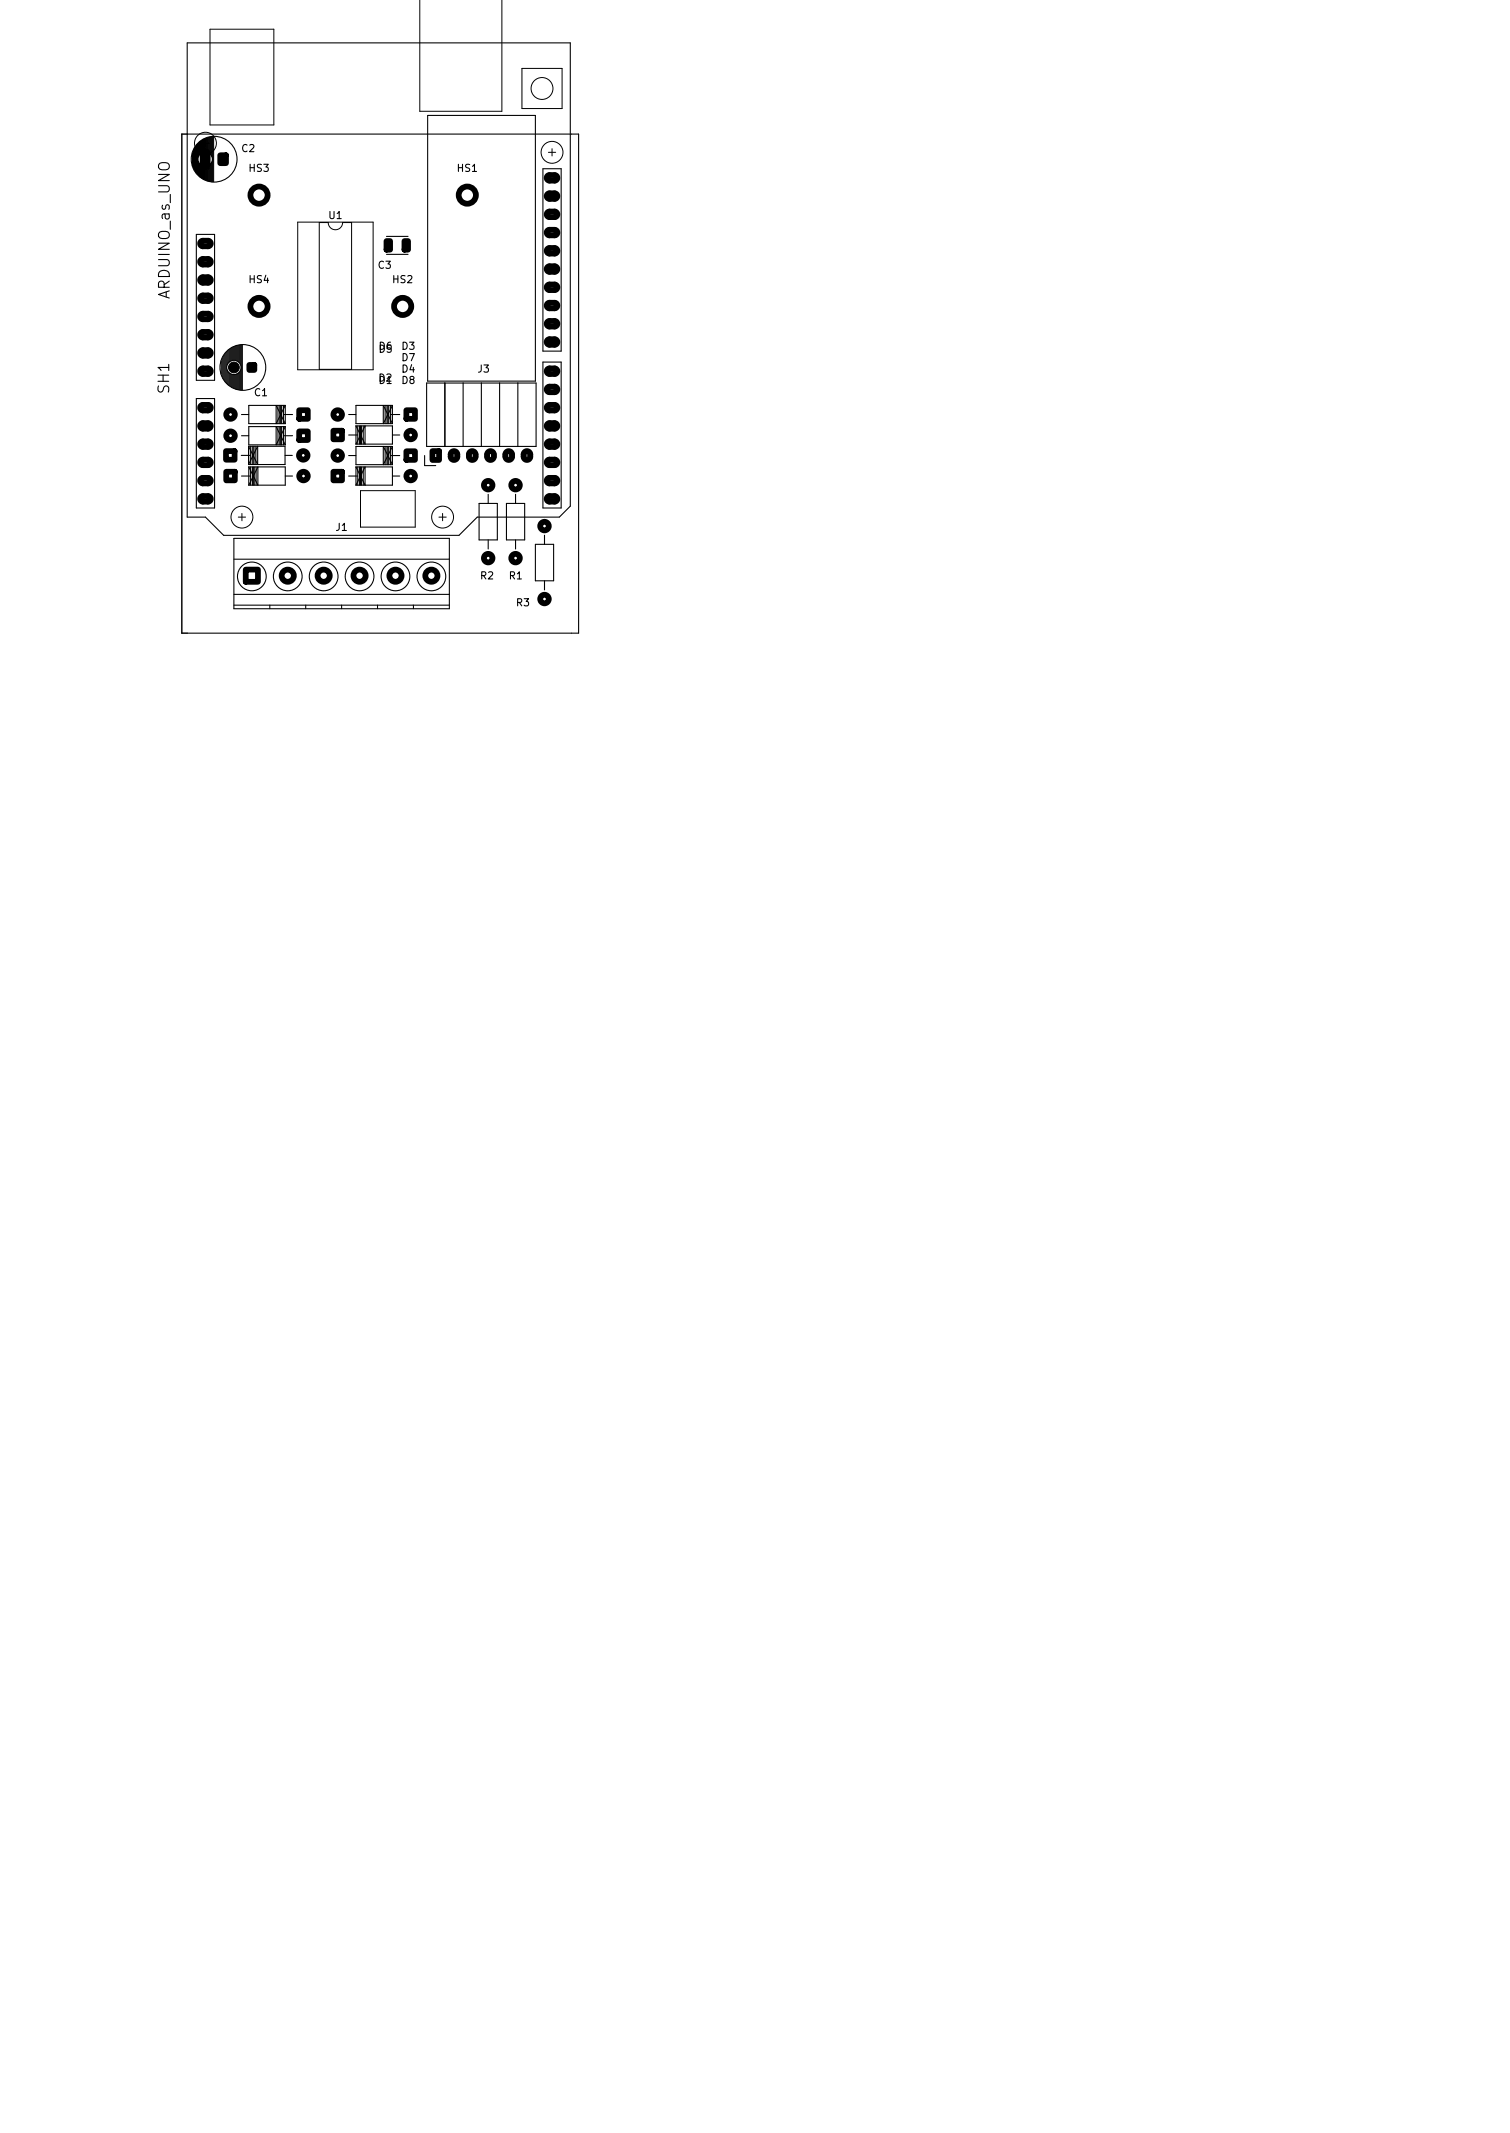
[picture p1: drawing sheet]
<svg xmlns="http://www.w3.org/2000/svg" width="210mm" height="297mm" viewBox="0 0 210 297" stroke-linecap="round" stroke-linejoin="round" font-family="sans-serif">
<defs><g id="words">
<g font-size="2.1">
<text x="23.6" y="41.5" transform="rotate(-90 23.6 41.5)">ARDUINO_as_UNO</text>
<text x="23.6" y="54.7" transform="rotate(-90 23.6 54.7)">SH1</text>
</g>
<g font-size="1.4">
<text x="33.7" y="21.2">C2</text>
<text x="34.7" y="23.9">HS3</text>
<text x="63.7" y="23.9">HS1</text>
<text x="45.8" y="30.5">U1</text>
<text x="34.7" y="39.4">HS4</text>
<text x="52.7" y="37.4">C3</text>
<text x="54.7" y="39.4">HS2</text>
<text x="52.8" y="49.1">D5</text>
<text x="52.8" y="53.5">D1</text>
<text x="56" y="48.7">D3</text>
<text x="56" y="51.9">D4</text>
<text x="56" y="50.3">D7</text>
<text x="56" y="53.5">D8</text>
<text x="66.6" y="51.9">J3</text>
<text x="35.4" y="55.2">C1</text>
<text x="46.8" y="73.9">J1</text>
<text x="66.9" y="80.7">R2</text>
<text x="70.9" y="80.7">R1</text>
<text x="71.9" y="84.4">R3</text>
</g>
</g></defs>
<path d="M26.1 18.7h-.8v69.5h.8" fill="none" stroke="#000" stroke-width=".2"/>
<g fill="none" stroke="#000" stroke-width=".15">
<path d="M26.1 18.7h54.5v69.5h-54.5M26.1 6h53.3v64.5l-1.5 1.5h-11.4l-2.6 2.6h-32.8l-2.5-2.6h-2.5zM27.6 19.9v1.9M27.8 19.8v1.8M27.9 19.7v1.7M28.1 19.6v1.7M28.2 19.5v1.7M28.3 19.4v1.8M28.5 19.3v1.9M28.6 19.3v1.9M28.8 19.2v2M28.9 19.2v2"/>
<path d="M29 19.1v2.2M29.2 19.1v2.3M29.3 19.1v2.4M29.5 19v2.7M29.6 19v6.3M29.7 19v6.3M59.5 16.1h15v37h-15zM26.8 21.3v1.8M26.9 20.9v2.6M27.1 20.6v3.1M27.2 20.4v3.6M27.3 32.6h2.6v20.4h-2.6z"/>
<path d="M27.4 20.2v3.9M27.5 20v4.3M27.6 22.6v1.9M27.8 22.8v1.8M27.9 22.9v1.8M28.1 23v1.8M28.2 23.1v1.8M28.3 23.1v1.9M28.5 23.2v1.8M28.6 23.2v1.9M28.8 23.2v1.9M28.9 23.1v2.1"/>
<path d="M29 23.1v2.1M29.2 23v2.3M29.3 22.8v2.5M29.5 22.6v2.7M53.8 32.9h3M53.8 35.4h3M75.6 23.5h2.5v25.4h-2.5zM27.3 55.5h2.6v15.2h-2.6zM30.8 50.3v1.8M30.9 49.9v2.6M31.1 49.6v3.1M31.2 49.4v3.6"/>
<path d="M31.4 49.2v3.9M31.5 49v4.3M31.6 48.9v1.9M31.6 51.6v1.9M31.8 48.8v1.8M31.8 51.8v1.8M31.9 48.7v1.7M31.9 51.9v1.8M32.1 48.6v1.7M32.1 52v1.8M32.2 48.5v1.7M32.2 52.1v1.8"/>
<path d="M32.3 48.4v1.8M32.3 52.1v1.9M32.5 48.3v1.9M32.5 52.2v1.8M32.6 48.3v1.9M32.6 52.2v1.9M32.8 48.2v2M32.8 52.2v1.9M32.9 48.2v2M32.9 52.1v2.1M33 48.1v2.2M33 52.1v2.1"/>
<path d="M33.2 48.1v2.3M33.2 52v2.3M33.3 48.1v2.4M33.3 51.8v2.5M33.5 48v2.7M33.5 51.6v2.7M33.6 48v6.3M33.6 57.7h1M33.7 48v6.3M38.7 56.5v2.5M38.7 59.4v2.5M39 56.5v2.5"/>
<path d="M39 59.4v2.5M39.1 56.5v2.5M39.1 59.4v2.5M39.2 56.5v2.5M39.2 59.4v2.5M39.5 56.5v2.5M39.5 59.4v2.5M39.5 57.7h1.2M39.7 59.4l-1.2 2.5v-2.5l1.2 2.5M39.7 56.5l-1.2 2.5v-2.5l1.2 2.5M39.7 56.5v2.5M39.7 59.4v2.5"/>
<path d="M39.7 59.4h-5.1v2.5h5.1M39.7 56.5h-5.1v2.5h5.1M48.5 57.7h1.1M49.6 59.3h5v2.5h-5M49.6 59.3v2.5M49.6 59.3l1.2 2.5v-2.5l-1.2 2.5M49.8 59.3v2.5M50.1 59.3v2.5M50.2 59.3v2.5M50.3 59.3v2.5M50.6 59.3v2.5M53.6 56.5v2.5"/>
<path d="M53.9 56.5v2.5M54 56.5v2.5M54.1 56.5v2.5M54.4 57.7h1.3M54.4 56.5v2.5M54.6 56.5l-1.2 2.5v-2.5l1.2 2.5M54.6 56.5v2.5M54.6 56.5h-5v2.5h5M59.4 53.3h15.2v8.9h-15.2zM61.9 53.3v8.9M64.5 53.3v8.9M67 53.3v8.9"/>
<path d="M69.6 53.3v8.9M72.1 53.3v8.9M75.6 50.4h2.5v20.3h-2.5zM32.6 77.9h30M32.6 75h30v9.8h-30zM33.6 63.4h1.3M33.6 60.7h1M33.6 66.3h1.3M34.6 62.1l1.3 2.6v-2.6l-1.3 2.6M34.6 62.1v2.6M34.6 62.1h5.1v2.6h-5.1M34.6 65h5.1v2.6h-5.1"/>
<path d="M34.6 65v2.6M34.6 65l1.3 2.6v-2.6l-1.3 2.6M34.9 62.1v2.6M34.9 65v2.6M35.1 62.1v2.6M35.1 65v2.6M35.2 62.1v2.6M35.3 65v2.6M35.4 62.1v2.6M35.4 65v2.6M35.6 62.1v2.6M35.7 65v2.6"/>
<path d="M39.5 60.7h1.2M39.7 63.4h1M39.7 66.3h1M48.5 66.3h1.3M48.5 63.4h1.1M48.5 60.6h1.3M49.6 65h5v2.6h-5M49.6 65v2.6M49.6 65l1.2 2.6v-2.6l-1.2 2.6M49.8 65v2.6M50.1 65v2.6M50.2 65v2.6"/>
<path d="M50.3 65v2.6M50.6 65v2.6M53.6 62.2v2.5M53.9 62.2v2.5M54 62.2v2.5M54.1 62.2v2.5M54.4 63.4h1.3M54.4 62.2v2.5M54.6 62.2h-5v2.5h5M54.6 66.3h1.1M54.6 62.2l-1.2 2.5v-2.5l1.2 2.5M54.6 62.2v2.5"/>
<path d="M54.6 60.6h1.1M59.1 63.4v1.4h1.6M66.7 70.1h2.5v5.1h-2.5zM68 68.8v1.3M68 75.2v1.3M70.5 70.1h2.6v5.1h-2.6zM71.8 68.8v1.3M71.8 75.2v1.3M74.5 75.8h2.6v5.1h-2.6zM75.8 74.5v1.3M32.6 82.8h30M32.6 84.3h30"/>
<path d="M37.6 84.3v.5M42.6 84.3v.5M47.6 84.3v.5M52.6 84.3v.5M57.6 84.3v.5M75.8 80.9v1.3"/>
<circle cx="28.6" cy="22.2" r="1"/>
<circle cx="29.8" cy="22.2" r="3.2"/>
<circle cx="32.6" cy="51.2" r="1"/>
<circle cx="33.8" cy="51.2" r="3.2"/>
<circle cx="35.1" cy="80.3" r="2"/>
<circle cx="40.1" cy="80.3" r="2"/>
<circle cx="45.1" cy="80.3" r="2"/>
<circle cx="50.1" cy="80.3" r="2"/>
<circle cx="55.1" cy="80.3" r="2"/>
<circle cx="60.1" cy="80.3" r="2"/>
</g>
<g fill="none" stroke="#000" stroke-width=".14">
<path d="M58.5 -.1v15.6h11.4v-15.5M28.1 19.9h1M28.6 19.4v1.1M29.2 4.1h8.9v13.3h-8.9zM72.7 9.5h5.6v5.6h-5.6zM41.5 30.9h10.5v20.6h-10.5zM44.5 31h1.2a1 1 0 0 0 1 1 1 1 0 0 0 1-1h1.3v20.4h-4.5zM76.4 21.2h1M76.9 20.7v1M33.2 72h1M33.7 71.5v1M50.2 68.3h7.6v5.1h-7.6z"/>
<path d="M61.1 72h1M61.6 71.5v1"/>
<circle cx="28.6" cy="19.9" r="1.52"/>
<circle cx="75.5" cy="12.3" r="1.52"/>
<circle cx="76.9" cy="21.2" r="1.52"/>
<circle cx="33.7" cy="72" r="1.52"/>
<circle cx="61.6" cy="72" r="1.52"/>
</g>
<g fill="none" stroke="#000" stroke-width=".8">
<path d="M28 33.6l.2-.1h.9l.2 .2v.3l-.2 .3h-.9l-.3-.3zM28 38.7l.2-.1h.9l.2 .2v.3l-.2 .3h-.9l-.3-.3zM28 36.2l.2-.1h.9l.2 .2v.3l-.2 .2h-.9l-.3-.2zM28.3 21.2l.4-.1 .2 .3v1.6l-.3 .3-.2-.1-.2-.2v-1.6zM30.7 21.6h.8v1.1h-.8zM53.8 33.6h.5v1.2h-.5zM56.3 33.6h.5v1.2h-.5zM76.2 32.1l.2-.1h.9l.3 .2v.3l-.3 .3h-.9l-.3-.3zM76.2 29.6l.2-.1h.9l.3 .2v.2l-.3 .3h-.9l-.3-.3zM76.2 27l.2-.1h.9l.3 .2v.3l-.3 .3h-.9l-.3-.3zM76.2 24.5l.2-.1h.9l.3 .2v.3l-.3 .2h-.9l-.3-.2zM76.2 39.7l.2-.1h.9l.3 .2v.3l-.3 .3h-.9l-.3-.3z"/>
<path d="M76.2 37.2l.2-.1h.9l.3 .2v.3l-.3 .2h-.9l-.3-.2zM76.2 34.7l.2-.2 .9 .1 .3 .1v.3l-.3 .3h-.9l-.3-.3zM28 41.3l.2-.2 .9 .1 .2 .1v.3l-.2 .3h-.9l-.3-.3zM28 43.8l.2-.1h.9l.2 .2v.3l-.2 .2h-.9l-.3-.2zM28 46.3l.2-.1h.9l.2 .2v.3l-.2 .3h-.9l-.3-.3zM28 48.9l.2-.1h.9l.2 .2v.3l-.2 .2h-.9l-.3-.2zM28 51.4l.2-.1h.9l.2 .2v.3l-.2 .3h-.9l-.3-.3zM28 56.5l.2-.1h.9l.2 .2v.3l-.2 .2h-.9l-.3-.2zM28 59l.2-.1h.9l.2 .2v.3l-.2 .3h-.9l-.3-.3zM34.7 50.8h.7v.7h-.7zM41.7 57.1h1.2v1.2h-1.2zM46.4 60h1.2v1.2h-1.2z"/>
<path d="M56.6 57.1h1.2v1.2h-1.2zM76.2 59l.3-.1h.8l.3 .2v.3l-.3 .3h-.9l-.3-.3zM76.2 56.5l.3-.1h.8l.3 .2v.3l-.3 .2h-.9l-.3-.2zM76.2 54l.3-.2 .8 .1 .3 .1v.3l-.3 .3h-.9l-.3-.3zM76.2 51.4l.3-.1h.8l.3 .2v.3l-.3 .3h-.9l-.3-.3zM76.2 47.4l.3-.2 .8 .1 .3 .1v.3l-.3 .3h-.9l-.3-.3zM76.2 44.8l.3-.1h.8l.3 .2v.3l-.3 .3h-.9l-.3-.3zM76.2 42.3l.2-.1h.9l.3 .2v.2l-.3 .3h-.9l-.3-.3zM28 66.7l.2-.2 .9 .1 .2 .1v.3l-.2 .3h-.9l-.3-.3zM28 69.2l.2-.1h.9l.2 .2v.3l-.2 .2h-.9l-.3-.2zM28 61.6l.2-.1h.9l.2 .2v.3l-.2 .2h-.9l-.3-.2zM28 64.1l.2-.1h.9l.2 .2v.3l-.2 .3h-.9l-.3-.3z"/>
<path d="M31.5 62.8h1.2v1.2h-1.2zM31.5 65.7h1.2v1.2h-1.2zM34.2 79.3h1.7v1.7h-1.7zM41.7 60.1h1.2v1.2h-1.2zM46.4 65.7h1.2v1.2h-1.2zM56.6 62.8h1.2v1.2h-1.2zM60.2 62.8h.9v1.3h-.9zM62.9 63a.46 .46 0 0 1 .5-.1 .46 .46 0 0 1 .3 .4v.3a.46 .46 0 0 1-.5 .5 .46 .46 0 0 1-.4-.5v-.4zM65.4 63a.46 .46 0 0 1 .5-.1 .46 .46 0 0 1 .3 .4v.3a.46 .46 0 0 1-.4 .5 .46 .46 0 0 1-.5-.5v-.4zM68 63a.46 .46 0 0 1 .5-.1 .46 .46 0 0 1 .3 .4v.3a.46 .46 0 0 1-.5 .5 .46 .46 0 0 1-.5-.5v-.4zM70.5 63a.46 .46 0 0 1 .5-.1 .46 .46 0 0 1 .3 .4v.3a.46 .46 0 0 1-.5 .5 .46 .46 0 0 1-.4-.5v-.4zM73 63a.46 .46 0 0 1 .6-.1 .46 .46 0 0 1 .2 .4v.3a.46 .46 0 0 1-.4 .5 .46 .46 0 0 1-.5-.5v-.4z"/>
<path d="M76.2 69.2l.3-.1h.8l.3 .2v.3l-.3 .2h-.9l-.3-.2zM76.2 66.7l.3-.2 .8 .1 .3 .1v.3l-.3 .3h-.9l-.3-.3zM76.2 64.1l.3-.1h.8l.3 .2v.3l-.3 .3h-.9l-.3-.3zM76.2 61.6l.3-.1h.8l.3 .2v.3l-.3 .2h-.9l-.3-.2z"/>
<circle cx="36.1" cy="27.2" r="1.2"/>
<circle cx="65.1" cy="27.2" r="1.2"/>
<circle cx="32.1" cy="57.7" r=".6"/>
<circle cx="36.1" cy="42.7" r="1.2"/>
<circle cx="47" cy="57.7" r=".6"/>
<circle cx="56.1" cy="42.7" r="1.2"/>
<circle cx="32.1" cy="60.7" r=".6"/>
<circle cx="42.2" cy="63.4" r=".6"/>
<circle cx="42.3" cy="66.3" r=".6"/>
<circle cx="47" cy="63.4" r=".6"/>
<circle cx="57.2" cy="66.3" r=".6"/>
<circle cx="57.2" cy="60.6" r=".6"/>
<circle cx="68" cy="67.6" r=".6"/>
<circle cx="68" cy="77.7" r=".6"/>
<circle cx="71.8" cy="67.6" r=".6"/>
<circle cx="71.8" cy="77.7" r=".6"/>
<circle cx="75.8" cy="73.3" r=".6"/>
<circle cx="40.1" cy="80.2" r=".85"/>
<circle cx="45.1" cy="80.2" r=".85"/>
<circle cx="50.1" cy="80.2" r=".85"/>
<circle cx="55.1" cy="80.2" r=".85"/>
<circle cx="60.1" cy="80.2" r=".85"/>
<circle cx="75.8" cy="83.4" r=".6"/>
</g>
<circle cx="32.6" cy="51.2" r=".75" fill="#000" stroke="#000" stroke-width=".14"/>
<use href="#words"/>
</svg>
